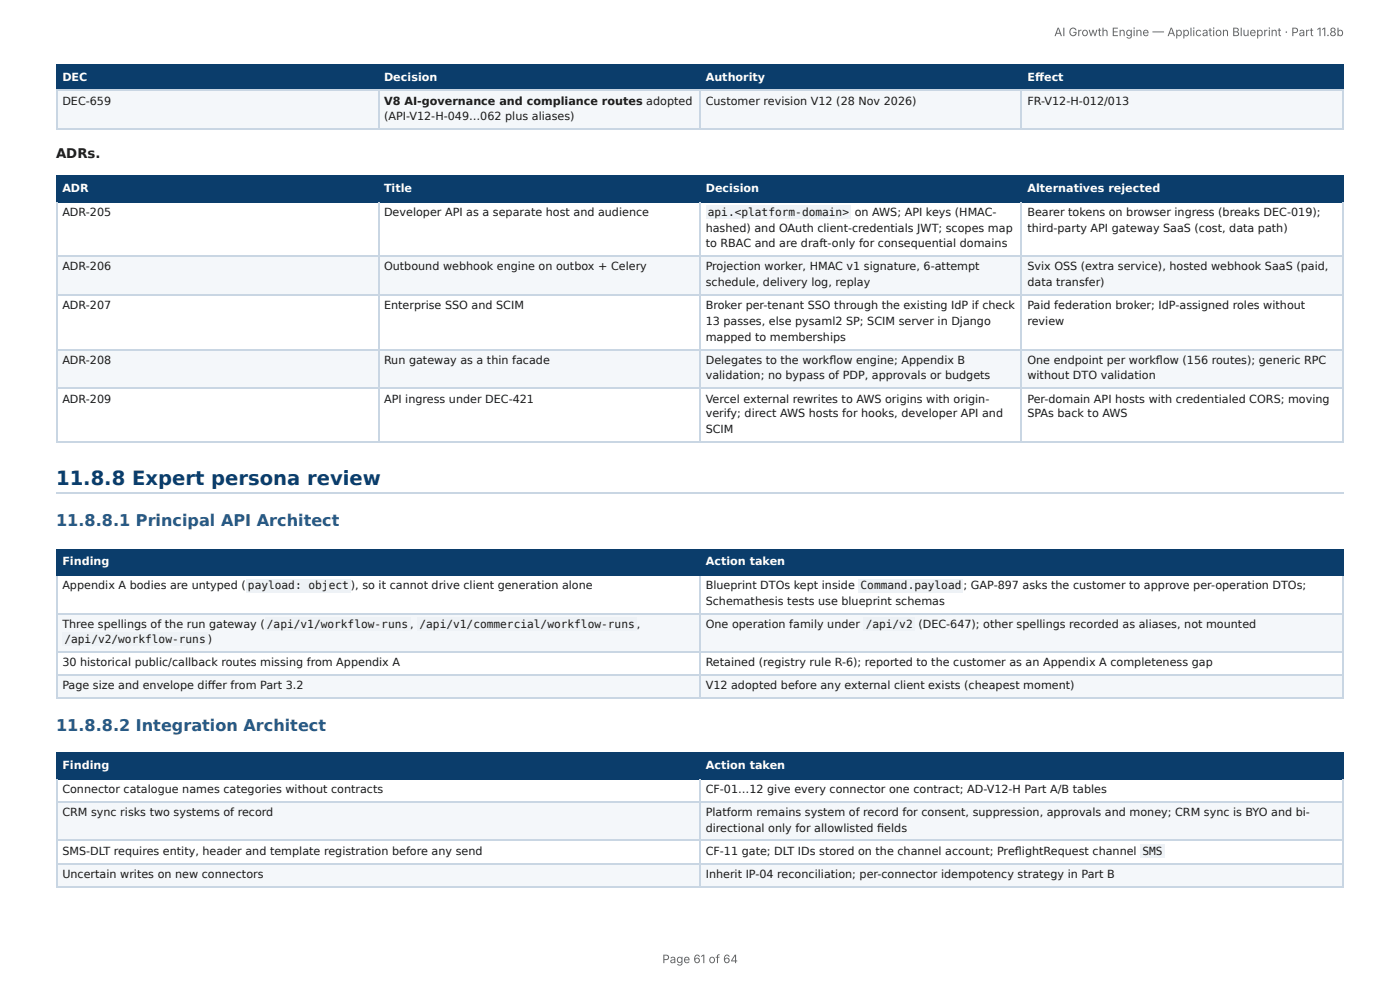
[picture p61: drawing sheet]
<svg xmlns="http://www.w3.org/2000/svg" width="297mm" height="210mm" viewBox="0 0 297 210" stroke-linecap="round" stroke-linejoin="round" font-family="sans-serif">
<defs><g id="words">
<text font-size="4.2" fill="#0b3d6b" x="11.9" y="103.1">11.8.8 Expert persona review</text>
<g font-size="3.4" fill="#1f5a8c">
<text x="11.9" y="111.8">11.8.8.1 Principal API Architect</text>
<text x="11.9" y="155.2">11.8.8.2 Integration Architect</text>
</g>
<text font-size="2.8" fill="#1a1a1a" x="11.9" y="33.6">ADRs.</text>
<g font-size="2.5" fill="#666">
<text x="223.9" y="7.7">AI Growth Engine — Application Blueprint · Part 11.8b</text>
<text x="140.7" y="204.5">Page 61 of 64</text>
</g>
<g font-size="2.4" fill="#fff">
<text x="13.2" y="17.1">DEC</text>
<text x="81.6" y="17.1">Decision</text>
<text x="149.9" y="17.1">Authority</text>
<text x="218.2" y="17.1">Eff ect</text>
<text x="13.2" y="40.7">ADR</text>
<text x="81.6" y="40.7">Title</text>
<text x="149.9" y="40.7">Decision</text>
<text x="218.2" y="40.7">Alternatives rejected</text>
<text x="13.2" y="120">Finding</text>
<text x="149.9" y="120">Action taken</text>
<text x="13.2" y="163.2">Finding</text>
<text x="149.9" y="163.2">Action taken</text>
</g>
<g font-size="2.4" fill="#1a1a1a">
<text x="13.2" y="22.2">DEC-659</text>
<text x="81.6" y="22.2">V8 AI-governance and compliance routes adopted</text>
<text x="149.9" y="22.2">Customer revision V12 (28 Nov 2026)</text>
<text x="218.2" y="22.2">FR-V12-H-012/013</text>
<text x="81.6" y="25.6">(API-V12-H-049…062 plus aliases)</text>
<text x="13.2" y="45.8">ADR-205</text>
<text x="81.6" y="45.8">Developer API as a separate host and audience</text>
<text x="150.3" y="45.8">api.&lt;platform-domain&gt;</text>
<text x="181.5" y="45.8">on AWS; API keys (HMAC-</text>
<text x="218.2" y="45.8">Bearer tokens on browser ingress (breaks DEC-019);</text>
<text x="149.9" y="49.2">hashed) and OAuth client-credentials JWT; scopes map</text>
<text x="149.9" y="52.5">to RBAC and are draft-only for consequential domains</text>
<text x="218.2" y="49.2">third-party API gateway SaaS (cost, data path)</text>
<text x="13.2" y="57.4">ADR-206</text>
<text x="81.6" y="57.4">Outbound webhook engine on outbox + Celery</text>
<text x="149.9" y="57.4">Projection worker, HMAC v1 signature, 6-attempt</text>
<text x="218.2" y="57.4">Svix OSS (extra service), hosted webhook SaaS (paid,</text>
<text x="13.2" y="65.7">ADR-207</text>
<text x="81.6" y="65.7">Enterprise SSO and SCIM</text>
<text x="149.9" y="60.8">schedule, delivery log, replay</text>
<text x="149.9" y="65.7">Broker per-tenant SSO through the existing IdP if check</text>
<text x="218.2" y="60.8">data transfer)</text>
<text x="218.2" y="65.7">Paid federation broker; IdP-assigned roles without</text>
<text x="149.9" y="69">13 passes, else pysaml2 SP; SCIM server in Django</text>
<text x="218.2" y="69">review</text>
<text x="13.2" y="77.2">ADR-208</text>
<text x="81.6" y="77.2">Run gateway as a thin facade</text>
<text x="149.9" y="72.3">mapped to memberships</text>
<text x="149.9" y="77.2">Delegates to the workfl ow engine; Appendix B</text>
<text x="218.2" y="77.2">One endpoint per workfl ow (156 routes); generic RPC</text>
<text x="149.9" y="80.6">validation; no bypass of PDP, approvals or budgets</text>
<text x="218.2" y="80.6">without DTO validation</text>
<text x="13.2" y="85.5">ADR-209</text>
<text x="81.6" y="85.5">API ingress under DEC-421</text>
<text x="149.9" y="85.5">Vercel external rewrites to AWS origins with origin-</text>
<text x="149.9" y="88.6">verify; direct AWS hosts for hooks, developer API and</text>
<text x="218.2" y="85.5">Per-domain API hosts with credentialed CORS; moving</text>
<text x="218.2" y="88.6">SPAs back to AWS</text>
<text x="149.9" y="91.9">SCIM</text>
<text x="13.2" y="125.1">Appendix A bodies are untyped (</text>
<text x="52.7" y="125.1">payload: object</text>
<text x="74.5" y="125.1">), so it cannot drive client generation alone</text>
<text x="149.9" y="125.1">Blueprint DTOs kept inside</text>
<text x="182.8" y="125.1">Command.payload</text>
<text x="204.7" y="125.1">; GAP-897 asks the customer to approve per-operation DTOs;</text>
<text x="149.9" y="128.5">Schemathesis tests use blueprint schemas</text>
<text x="13.2" y="133.4">Three spellings of the run gateway (</text>
<text x="13.7" y="136.5">/api/v2/workflow-runs )</text>
<text x="56.7" y="133.4">/api/v1/workflow-runs ,</text>
<text x="89.1" y="133.4">/api/v1/commercial/workflow-runs ,</text>
<text x="149.9" y="133.4">One operation family under</text>
<text x="183.9" y="133.4">/api/v2</text>
<text x="195.1" y="133.4">(DEC-647); other spellings recorded as aliases, not mounted</text>
<text x="13.2" y="141.4">30 historical public/callback routes missing from Appendix A</text>
<text x="149.9" y="141.4">Retained (registry rule R-6); reported to the customer as an Appendix A completeness gap</text>
<text x="13.2" y="146.3">Page size and envelope diff er from Part 3.2</text>
<text x="149.9" y="146.3">V12 adopted before any external client exists (cheapest moment)</text>
<text x="13.2" y="168.3">Connector catalogue names categories without contracts</text>
<text x="13.2" y="173.2">CRM sync risks two systems of record</text>
<text x="149.9" y="168.3">CF-01…12 give every connector one contract; AD-V12-H Part A/B tables</text>
<text x="149.9" y="173.2">Platform remains system of record for consent, suppression, approvals and money; CRM sync is BYO and bi-</text>
<text x="149.9" y="176.6">directional only for allowlisted fi elds</text>
<text x="13.2" y="181.5">SMS-DLT requires entity, header and template registration before any send</text>
<text x="149.9" y="181.5">CF-11 gate; DLT IDs stored on the channel account; Prefl ightRequest channel</text>
<text x="242.6" y="181.5">SMS</text>
<text x="13.2" y="186.4">Uncertain writes on new connectors</text>
<text x="149.9" y="186.4">Inherit IP-04 reconciliation; per-connector idempotency strategy in Part B</text>
</g>
</g></defs>
<g fill="#0b3d6b">
<path d="M12.1 14h68.2v5.1h-68.2z"/>
<path d="M80.3 14h68.4v5.1h-68.4z"/>
<path d="M148.7 14h68.3v5.1h-68.3z"/>
<path d="M217 14h68.4v5.1h-68.4z"/>
</g>
<g fill="#f4f7fa">
<path d="M12.1 19.1h68.2v8.2h-68.2z"/>
<path d="M80.3 19.1h68.4v8.2h-68.4z"/>
<path d="M148.7 19.1h68.3v8.2h-68.3z"/>
<path d="M217 19.1h68.4v8.2h-68.4z"/>
</g>
<path d="M11.9 13.9h273.5M11.9 19.2h273.5M12 13.8v5.5M80.4 13.8v5.5M148.8 13.8v5.5M216.9 13.8v5.5" fill="none" stroke="#0b3d6b" stroke-width=".22"/>
<path d="M285.3 13.8v5.5" fill="none" stroke="#0b3d6b" stroke-width=".21"/>
<path d="M11.9 19.2h273.5M12 19.3v8.3M80.4 19.3v8.3M148.8 19.3v8.3M216.9 19.3v8.3M11.9 27.5h273.5" fill="none" stroke="#c9d6e3" stroke-width=".22"/>
<path d="M285.3 19.3v8.3" fill="none" stroke="#c9d6e3" stroke-width=".21"/>
<g fill="#0b3d6b">
<path d="M12.1 37.6h68.2v5.3h-68.2z"/>
<path d="M80.3 37.6h68.4v5.3h-68.4z"/>
<path d="M148.7 37.6h68.3v5.3h-68.3z"/>
<path d="M217 37.6h68.4v5.3h-68.4z"/>
</g>
<g fill="#f4f7fa">
<path d="M12.1 54.3h68.2v8.2h-68.2z"/>
<path d="M80.3 54.3h68.4v8.2h-68.4z"/>
<path d="M148.7 54.3h68.3v8.2h-68.3z"/>
<path d="M217 54.3h68.4v8.2h-68.4z"/>
<path d="M12.1 74.1h68.2v8.3h-68.2z"/>
<path d="M80.3 74.1h68.4v8.3h-68.4z"/>
<path d="M148.7 74.1h68.3v8.3h-68.3z"/>
<path d="M217 74.1h68.4v8.3h-68.4z"/>
</g>
<path d="M11.9 37.5h273.5M12 37.4v5.5M80.4 37.4v5.5M148.8 37.4v5.5M216.9 37.4v5.5M11.9 42.8h273.5" fill="none" stroke="#0b3d6b" stroke-width=".22"/>
<path d="M285.3 37.4v5.5" fill="none" stroke="#0b3d6b" stroke-width=".21"/>
<path d="M11.9 54.4h273.5M12 42.9v51M80.4 42.9v51M148.8 42.9v51M216.9 42.9v51M11.9 62.6h273.5M11.9 74.2h273.5M11.9 82.5h273.5M11.9 93.8h273.5M11.9 104.7h273.5" fill="none" stroke="#c9d6e3" stroke-width=".22"/>
<path d="M285.3 42.9v51" fill="none" stroke="#c9d6e3" stroke-width=".21"/>
<g fill="#0b3d6b">
<path d="M12.1 116.7h136.6v5.3h-136.6z"/>
<path d="M148.7 116.7h136.7v5.3h-136.7z"/>
</g>
<g fill="#f4f7fa">
<path d="M12.1 130.2h136.6v8.3h-136.6z"/>
<path d="M148.7 130.2h136.7v8.3h-136.7z"/>
<path d="M12.1 143.4h136.6v4.9h-136.6z"/>
<path d="M148.7 143.4h136.7v4.9h-136.7z"/>
</g>
<path d="M11.9 116.8h273.5M12 116.7v5.5M148.8 116.7v5.5M11.9 122.1h273.5" fill="none" stroke="#0b3d6b" stroke-width=".22"/>
<path d="M285.3 116.7v5.5" fill="none" stroke="#0b3d6b" stroke-width=".21"/>
<path d="M11.9 130.4h273.5M11.9 138.4h273.5M12 122.2v26.1M148.8 122.2v26.1M11.9 143.3h273.5M11.9 148.2h273.5" fill="none" stroke="#c9d6e3" stroke-width=".22"/>
<path d="M285.3 122.2v26.1" fill="none" stroke="#c9d6e3" stroke-width=".21"/>
<g fill="#0b3d6b">
<path d="M12.1 160.1h136.6v5.3h-136.6z"/>
<path d="M148.7 160.1h136.7v5.3h-136.7z"/>
</g>
<g fill="#f4f7fa">
<path d="M12.1 170.3h136.6v8.3h-136.6z"/>
<path d="M148.7 170.3h136.7v8.3h-136.7z"/>
<path d="M12.1 183.5h136.6v4.9h-136.6z"/>
<path d="M148.7 183.5h136.7v4.9h-136.7z"/>
</g>
<path d="M11.9 160h273.5M12 159.9v5.5M148.8 159.9v5.5M11.9 165.3h273.5" fill="none" stroke="#0b3d6b" stroke-width=".22"/>
<path d="M285.3 159.9v5.5" fill="none" stroke="#0b3d6b" stroke-width=".21"/>
<path d="M11.9 170.2h273.5M11.9 178.5h273.5M12 165.4v23M148.8 165.4v23M11.9 183.4h273.5M11.9 188.3h273.5" fill="none" stroke="#c9d6e3" stroke-width=".22"/>
<path d="M285.3 165.4v23" fill="none" stroke="#c9d6e3" stroke-width=".21"/>
<g fill="#eef2f6">
<path d="M150 43.6h30.7v2.9h-30.7z"/>
<path d="M52.2 122.9h22.3v2.9h-22.3z"/>
<path d="M182.3 122.9h22.3v2.9h-22.3z"/>
<path d="M56.2 131.1h31v2.9h-31z"/>
<path d="M88.8 131.1h46.5v2.9h-46.5z"/>
<path d="M13.2 134.3h31v2.9h-31z"/>
<path d="M183.4 131.1h10.9v2.9h-10.9z"/>
<path d="M242.2 179.3h5.1v2.8h-5.1z"/>
</g>
<use href="#words"/>
</svg>
